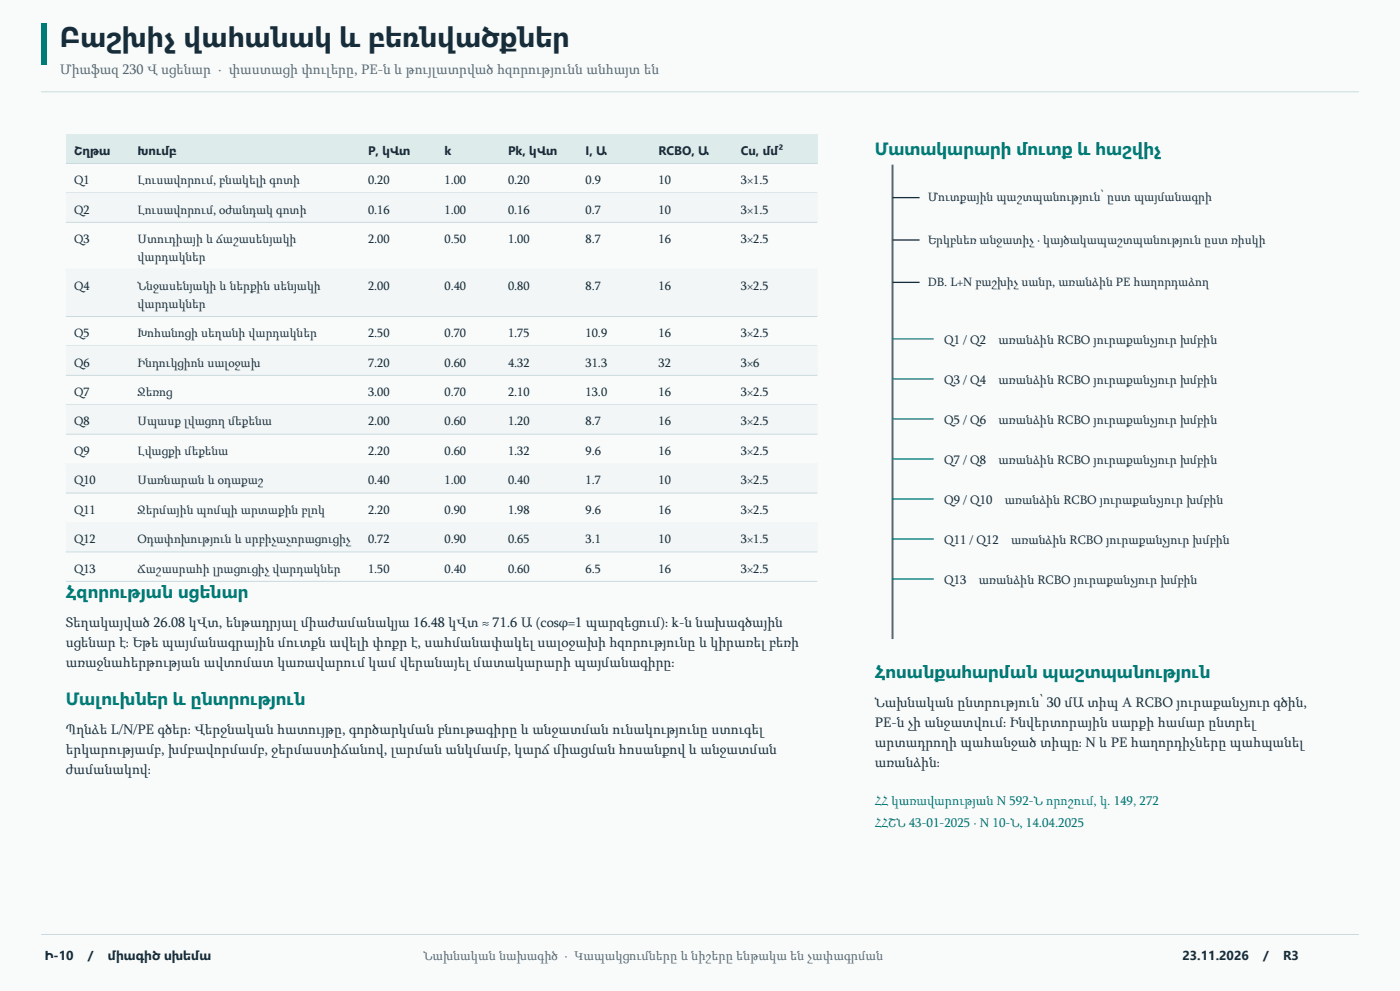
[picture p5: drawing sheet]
<svg xmlns="http://www.w3.org/2000/svg" width="420mm" height="297mm" viewBox="0 0 420 297" stroke-linecap="round" stroke-linejoin="round" font-family="sans-serif">
<defs><g id="words">
<text font-size="8.5" fill="#172d39" x="18" y="14.1">Բաշխիչ վահանակ և բեռնվածքներ</text>
<g font-size="5.3" fill="#007c77">
<text x="262.5" y="46.5">Մատակարարի մուտք և հաշվիչ</text>
<text x="19.8" y="179.2">Հզորության սցենար</text>
<text x="262.5" y="203.2">Հոսանքահարման պաշտպանություն</text>
<text x="19.8" y="211.3">Մալուխներ և ընտրություն</text>
</g>
<text font-size="4.2" fill="#536776" x="18" y="22.2">Միաֆազ 230 Վ սցենար · փաստացի փուլերը, PE-ն և թույլատրված հզորությունն անհայտ են</text>
<g font-size="4.2" fill="#172d39">
<text x="19.8" y="188">Տեղակայված 26.08 կՎտ, ենթադրյալ միաժամանակյա 16.48 կՎտ ≈ 71.6 Ա (cosφ=1 պարզեցում)։ k-ն նախագծային</text>
<text x="19.8" y="194">սցենար է։ Եթե պայմանագրային մուտքն ավելի փոքր է, սահմանափակել սալօջախի հզորությունը և կիրառել բեռի</text>
<text x="19.8" y="200">առաջնահերթության ավտոմատ կառավարում կամ վերանայել մատակարարի պայմանագիրը։</text>
<text x="262.5" y="212">Նախնական ընտրություն՝ 30 մԱ տիպ A RCBO յուրաքանչյուր գծին,</text>
<text x="19.8" y="220.1">Պղնձե L/N/PE գծեր։ Վերջնական հատույթը, գործարկման բնութագիրը և անջատման ունակությունը ստուգել</text>
<text x="262.5" y="218">PE-ն չի անջատվում։ Ինվերտորային սարքի համար ընտրել</text>
<text x="19.8" y="226.1">երկարությամբ, խմբավորմամբ, ջերմաստիճանով, լարման անկմամբ, կարճ միացման հոսանքով և անջատման</text>
<text x="262.5" y="224">արտադրողի պահանջած տիպը։ N և PE հաղորդիչները պահպանել</text>
<text x="19.8" y="232.1">ժամանակով։</text>
<text x="262.5" y="230">առանձին։</text>
</g>
<g font-size="3.9" fill="#007c77">
<text x="262.5" y="241.3">ՀՀ կառավարության N 592-Ն որոշում, կ. 149, 272</text>
<text x="262.5" y="248">ՀՀՇՆ 43-01-2025 · N 10-Ն, 14.04.2025</text>
</g>
<g font-size="3.9" fill="#172d39">
<text x="13.4" y="287.8">Ի-10</text>
<text x="26.4" y="287.8">/</text>
<text x="32.4" y="287.8">միագիծ սխեմա</text>
<text x="354.7" y="287.8">23.11.2026</text>
<text x="379" y="287.8">/</text>
<text x="384.9" y="287.8">R3</text>
</g>
<text font-size="3.9" fill="#536776" x="127" y="287.8">Նախնական նախագիծ · Կապակցումները և նիշերը ենթակա են չափագրման</text>
<g font-size="3.8" fill="#172d39">
<text x="283.3" y="103">Q1 / Q2</text>
<text x="299.6" y="103">առանձին RCBO յուրաքանչյուր խմբին</text>
<text x="283.3" y="115">Q3 / Q4</text>
<text x="299.6" y="115">առանձին RCBO յուրաքանչյուր խմբին</text>
<text x="283.3" y="127">Q5 / Q6</text>
<text x="299.6" y="127">առանձին RCBO յուրաքանչյուր խմբին</text>
<text x="283.3" y="139">Q7 / Q8</text>
<text x="299.6" y="139">առանձին RCBO յուրաքանչյուր խմբին</text>
<text x="283.3" y="151">Q9 / Q10</text>
<text x="301.5" y="151">առանձին RCBO յուրաքանչյուր խմբին</text>
<text x="283.3" y="162.9">Q11 / Q12</text>
<text x="303.4" y="162.9">առանձին RCBO յուրաքանչյուր խմբին</text>
<text x="283.3" y="174.9">Q13</text>
<text x="293.7" y="174.9">առանձին RCBO յուրաքանչյուր խմբին</text>
</g>
<g font-size="3.7" fill="#172d39">
<text x="22.2" y="46.4">Շղթա</text>
<text x="41.3" y="46.4">Խումբ</text>
<text x="110.4" y="46.4">P, կՎտ</text>
<text x="133.3" y="46.4">k</text>
<text x="152.4" y="46.4">Pk, կՎտ</text>
<text x="175.7" y="46.4">I, Ա</text>
<text x="197.6" y="46.4">RCBO, Ա</text>
<text x="222.2" y="46.4">Cu, մմ²</text>
<text x="22.2" y="55.2">Q1</text>
<text x="41.3" y="55.2">Լուսավորում, բնակելի գոտի</text>
<text x="110.4" y="55.2">0.20</text>
<text x="133.3" y="55.2">1.00</text>
<text x="152.4" y="55.2">0.20</text>
<text x="175.7" y="55.2">0.9</text>
<text x="197.6" y="55.2">10</text>
<text x="222.2" y="55.2">3×1.5</text>
<text x="22.2" y="64">Q2</text>
<text x="41.3" y="64">Լուսավորում, օժանդակ գոտի</text>
<text x="110.4" y="64">0.16</text>
<text x="133.3" y="64">1.00</text>
<text x="152.4" y="64">0.16</text>
<text x="175.7" y="64">0.7</text>
<text x="197.6" y="64">10</text>
<text x="222.2" y="64">3×1.5</text>
<text x="278.3" y="60.3">Մուտքային պաշտպանություն՝ ըստ պայմանագրի</text>
<text x="22.2" y="72.8">Q3</text>
<text x="41.3" y="72.8">Ստուդիայի և ճաշասենյակի</text>
<text x="110.4" y="72.8">2.00</text>
<text x="133.3" y="72.8">0.50</text>
<text x="152.4" y="72.8">1.00</text>
<text x="175.7" y="72.8">8.7</text>
<text x="197.6" y="72.8">16</text>
<text x="222.2" y="72.8">3×2.5</text>
<text x="278.3" y="73">Երկբևեռ անջատիչ · կայծակապաշտպանություն ըստ ռիսկի</text>
<text x="41.3" y="78.1">վարդակներ</text>
<text x="22.2" y="86.9">Q4</text>
<text x="41.3" y="86.9">Ննջասենյակի և ներքին սենյակի</text>
<text x="110.4" y="86.9">2.00</text>
<text x="133.3" y="86.9">0.40</text>
<text x="152.4" y="86.9">0.80</text>
<text x="175.7" y="86.9">8.7</text>
<text x="197.6" y="86.9">16</text>
<text x="222.2" y="86.9">3×2.5</text>
<text x="278.3" y="85.7">DB. L+N բաշխիչ սանր, առանձին PE հաղորդաձող</text>
<text x="41.3" y="92.2">վարդակներ</text>
<text x="22.2" y="101">Q5</text>
<text x="41.3" y="101">Խոհանոցի սեղանի վարդակներ</text>
<text x="110.4" y="101">2.50</text>
<text x="133.3" y="101">0.70</text>
<text x="152.4" y="101">1.75</text>
<text x="175.7" y="101">10.9</text>
<text x="197.6" y="101">16</text>
<text x="222.2" y="101">3×2.5</text>
<text x="22.2" y="109.9">Q6</text>
<text x="41.3" y="109.9">Ինդուկցիոն սալօջախ</text>
<text x="110.4" y="109.9">7.20</text>
<text x="133.3" y="109.9">0.60</text>
<text x="152.4" y="109.9">4.32</text>
<text x="175.7" y="109.9">31.3</text>
<text x="197.6" y="109.9">32</text>
<text x="222.2" y="109.9">3×6</text>
<text x="22.2" y="118.7">Q7</text>
<text x="41.3" y="118.7">Ջեռոց</text>
<text x="110.4" y="118.7">3.00</text>
<text x="133.3" y="118.7">0.70</text>
<text x="152.4" y="118.7">2.10</text>
<text x="175.7" y="118.7">13.0</text>
<text x="197.6" y="118.7">16</text>
<text x="222.2" y="118.7">3×2.5</text>
<text x="22.2" y="127.5">Q8</text>
<text x="41.3" y="127.5">Սպասք լվացող մեքենա</text>
<text x="110.4" y="127.5">2.00</text>
<text x="133.3" y="127.5">0.60</text>
<text x="152.4" y="127.5">1.20</text>
<text x="175.7" y="127.5">8.7</text>
<text x="197.6" y="127.5">16</text>
<text x="222.2" y="127.5">3×2.5</text>
<text x="22.2" y="136.3">Q9</text>
<text x="41.3" y="136.3">Լվացքի մեքենա</text>
<text x="110.4" y="136.3">2.20</text>
<text x="133.3" y="136.3">0.60</text>
<text x="152.4" y="136.3">1.32</text>
<text x="175.7" y="136.3">9.6</text>
<text x="197.6" y="136.3">16</text>
<text x="222.2" y="136.3">3×2.5</text>
<text x="22.2" y="145.1">Q10</text>
<text x="41.3" y="145.1">Սառնարան և օդաքաշ</text>
<text x="110.4" y="145.1">0.40</text>
<text x="133.3" y="145.1">1.00</text>
<text x="152.4" y="145.1">0.40</text>
<text x="175.7" y="145.1">1.7</text>
<text x="197.6" y="145.1">10</text>
<text x="222.2" y="145.1">3×2.5</text>
<text x="22.2" y="153.9">Q11</text>
<text x="41.3" y="153.9">Ջերմային պոմպի արտաքին բլոկ</text>
<text x="110.4" y="153.9">2.20</text>
<text x="133.3" y="153.9">0.90</text>
<text x="152.4" y="153.9">1.98</text>
<text x="175.7" y="153.9">9.6</text>
<text x="197.6" y="153.9">16</text>
<text x="222.2" y="153.9">3×2.5</text>
<text x="22.2" y="162.8">Q12</text>
<text x="41.3" y="162.8">Օդափոխություն և սրբիչաչորացուցիչ</text>
<text x="110.4" y="162.8">0.72</text>
<text x="133.3" y="162.8">0.90</text>
<text x="152.4" y="162.8">0.65</text>
<text x="175.7" y="162.8">3.1</text>
<text x="197.6" y="162.8">10</text>
<text x="222.2" y="162.8">3×1.5</text>
<text x="22.2" y="171.6">Q13</text>
<text x="41.3" y="171.6">Ճաշասրահի լրացուցիչ վարդակներ</text>
<text x="110.4" y="171.6">1.50</text>
<text x="133.3" y="171.6">0.40</text>
<text x="152.4" y="171.6">0.60</text>
<text x="175.7" y="171.6">6.5</text>
<text x="197.6" y="171.6">16</text>
<text x="222.2" y="171.6">3×2.5</text>
</g>
</g></defs>
<path d="M0 0h420v297h-420z" fill-rule="evenodd" fill="#f9fbfb"/>
<path d="M12.3 7.1h1.8v12.3h-1.8z" fill-rule="evenodd" fill="#007c77"/>
<path d="M12.3 27.5h395.4M12.3 280.1h395.4" fill="none" stroke="#cbdade" stroke-width=".3"/>
<path d="M19.8 40.2h225.4v8.8h-225.4z" fill-rule="evenodd" fill="#ddebea"/>
<path d="M19.8 49h225.4M19.8 57.8h225.4" fill="none" stroke="#cbdade" stroke-width=".3"/>
<path d="M19.8 57.8h225.4v8.8h-225.4z" fill-rule="evenodd" fill="#f2f6f7"/>
<path d="M19.8 66.6h225.4M19.8 80.7h225.4" fill="none" stroke="#cbdade" stroke-width=".3"/>
<path d="M19.8 80.7h225.4v14.2h-225.4z" fill-rule="evenodd" fill="#f2f6f7"/>
<path d="M19.8 94.9h225.4M19.8 103.7h225.4" fill="none" stroke="#cbdade" stroke-width=".3"/>
<path d="M19.8 103.7h225.4v8.8h-225.4z" fill-rule="evenodd" fill="#f2f6f7"/>
<path d="M19.8 112.5h225.4M19.8 121.3h225.4" fill="none" stroke="#cbdade" stroke-width=".3"/>
<path d="M19.8 121.3h225.4v8.8h-225.4z" fill-rule="evenodd" fill="#f2f6f7"/>
<path d="M19.8 130.1h225.4M19.8 139h225.4" fill="none" stroke="#cbdade" stroke-width=".3"/>
<path d="M19.8 139h225.4v8.8h-225.4z" fill-rule="evenodd" fill="#f2f6f7"/>
<path d="M19.8 147.8h225.4M19.8 156.6h225.4" fill="none" stroke="#cbdade" stroke-width=".3"/>
<path d="M19.8 156.6h225.4v8.8h-225.4z" fill-rule="evenodd" fill="#f2f6f7"/>
<path d="M19.8 165.4h225.4M19.8 174.2h225.4" fill="none" stroke="#cbdade" stroke-width=".3"/>
<path d="M267.8 49.4v142.1" fill="none" stroke="#536776" stroke-width=".6"/>
<path d="M267.8 59.2h8.1M267.8 71.9h8.1M267.8 84.6h8.1" fill="none" stroke="#172d39" stroke-width=".39"/>
<path d="M267.8 101.6h12.3M267.8 113.6h12.3M267.8 125.6h12.3M267.8 137.5h12.3M267.8 149.5h12.3M267.8 161.5h12.3M267.8 173.5h12.3" fill="none" stroke="#007c77" stroke-width=".39"/>
<use href="#words"/>
</svg>
